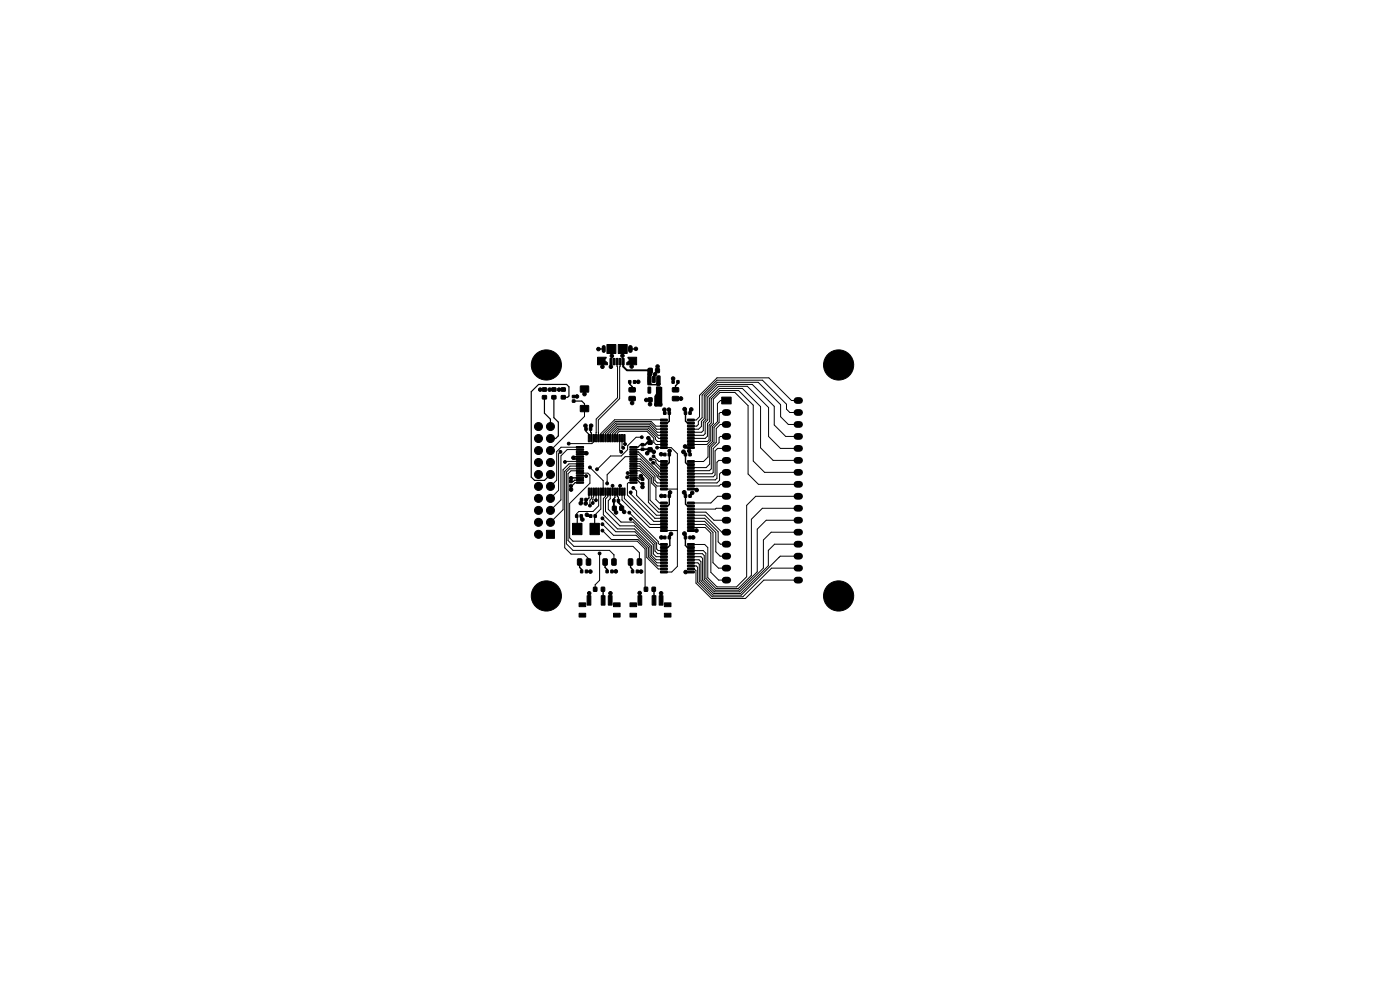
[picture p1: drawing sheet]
<svg xmlns="http://www.w3.org/2000/svg" width="297mm" height="210mm" viewBox="0 0 297 210" stroke-linecap="round" stroke-linejoin="round" font-family="sans-serif">
<g fill="#000" stroke="#000" stroke-width=".21">
<path d="M126.8 75.8h1.8l-.2 .4v.4l.5 .3v.5h-2.1zM129.4 76h.4v1.4h-.4zM130.1 76h.4v1.4h-.4zM128.8 73.1h1.9v1.9h-1.9zM130.7 76h.4v1.4h-.4zM131.4 76h.4v1.4h-.4zM132 76h.4v1.4h-.4zM133.2 75.8h1.9v1.6h-2.1v-.5l.5-.3v-.4zM131.2 73.1h1.9v1.9h-1.9zM137.5 78.2h.8v.8h-.8zM137.5 79.9h.5v1.2h-.5zM138.5 79.9h.5l-.1 1.2h-.5z"/>
<path d="M139.1 78.2h.8v.8h-.8zM139.4 79.9h.5v1.2h-.5zM115.1 83.9h.8v.7h-.8zM115.1 82.3h.8v.7h-.8zM117.1 83.9h.8v.7h-.8zM117.1 82.3h.8v.7h-.8zM119.1 83.9h.8v.7h-.8zM119.1 82.3h.8v.7h-.8zM121.4 84.8h.6v.5h-.6zM121.4 83.9h.6v.5h-.6zM122.3 94.7h1.4l.1 .2-1.5 .1zM122.3 95.2h1.4l.1 .2-1.5 .1z"/>
<path d="M122.3 95.7h1.4l.1 .2-1.5 .1zM122.3 96.2h1.4l.1 .2-1.5 .1zM122.3 96.7h1.4l.1 .2-1.5 .1zM122.3 97.2h1.4l.1 .2-1.5 .1zM122.3 97.7h1.4l.1 .2-1.5 .1zM122.3 98.2h1.4l.1 .2-1.5 .1zM122.3 98.7h1.4l.1 .2-1.5 .1zM122.3 99.2h1.4l.1 .2-1.5 .1zM123.1 81.9h1.8v1.3h-1.8zM123.1 86h1.8v1.3h-1.8zM124.1 90.7h.5v.6h-.5zM124.8 92.2h.3l-.1 1.5-.2-.1z"/>
<path d="M125 90.7h.5v.6h-.5zM125.3 92.2h.3l-.1 1.5-.2-.1zM125.8 92.2h.3l-.1 1.5-.2-.1zM126.3 92.2h.3l-.1 1.5-.2-.1zM126.8 92.2h.3l-.1 1.5-.2-.1zM127.3 92.2h.3l-.1 1.5-.2-.1zM127.8 92.2h.3l-.1 1.5-.2-.1zM128.3 92.2h.3l-.1 1.5-.2-.1zM128.8 92.2h.3l-.1 1.5-.2-.1zM129.3 92.2h.3l-.1 1.5-.2-.1zM129.8 92.2h.3l-.1 1.5-.2-.1zM130.3 92.2h.3l-.1 1.5-.2-.1z"/>
<path d="M130.8 92.2h.3l-.1 1.5-.2-.1zM131.3 92.2h.3l-.1 1.5-.2-.1zM131.8 92.2h.3l-.1 1.5-.2-.1zM132.3 92.2h.3l-.1 1.5-.2-.1zM133.4 80.7h.4v.6h-.4zM133.6 99.2h1.5l.1 .2-1.5 .1zM133.6 98.7h1.5l.1 .2-1.5 .1zM133.6 98.2h1.5l.1 .2-1.5 .1zM133.6 97.7h1.5l.1 .2-1.5 .1zM133.6 97.2h1.5l.1 .2-1.5 .1zM133.6 96.7h1.5l.1 .2-1.5 .1zM133.6 96.2h1.5l.1 .2-1.5 .1z"/>
<path d="M133.6 95.7h1.5l.1 .2-1.5 .1zM133.6 95.2h1.5l.1 .2-1.5 .1zM133.6 94.7h1.5l.1 .2-1.5 .1zM134.4 80.7h.4v.6h-.4zM133.5 82.3l1.2-.1 .1 .2v.6l-.2 .2h-1l-.2-.3zM133.5 84.1h1.2l.1 .2v.6l-.2 .1h-1l-.2-.2zM136 94.1h.6v.5h-.6zM136 95.1h.6v.4h-.6zM137.5 82.1l.5 .1v1.2l-.5-.1zM137.5 93.5h.8v.7h-.8zM137.5 95h.8v.8h-.8zM137.5 84.4h.8v.8h-.8z"/>
<path d="M139.4 82.1l.5 .1v1.2l-.5-.1zM139.1 84.4h.8v.8h-.8zM140.1 97.7h1.4l.1 .3-1.4 .1zM140.1 98.4h1.4l.1 .3h-1.4zM140.1 99h1.4l.1 .3-1.4 .1zM140.1 99.7h1.4l.1 .3h-1.4zM140.1 88.9h1.4l.1 .3-1.4 .1zM140.1 89.6h1.4l.1 .3h-1.4zM140.1 90.2h1.4l.1 .3-1.4 .1zM140.1 90.9h1.4l.1 .3h-1.4zM140.1 91.5h1.4l.1 .3-1.4 .1zM140.1 92.2h1.4l.1 .3h-1.4z"/>
<path d="M140.1 92.8h1.4l.1 .3-1.4 .1zM140.1 93.5h1.4l.1 .3h-1.4zM140.1 94.1h1.4l.1 .3-1.4 .1zM140.1 94.8h1.4l.1 .3h-1.4zM140.8 87.4h.5v.5h-.5zM140.8 96.2h.5v.5h-.5zM141.7 87.4h.5v.5h-.5zM141.7 96.2h.5v.5h-.5zM142.6 80.7h.4v.6h-.4zM142.7 82.3l1.2-.1 .1 .2v.6l-.2 .2h-1l-.2-.3zM142.7 84.1h1.2l.1 .2v.6l-.2 .1h-1l-.2-.2zM143.6 80.7h.4v.6h-.4z"/>
<path d="M145.2 96.2h.5v.5h-.5zM145.2 87.4h.5v.5h-.5zM145.9 99.7h1.3l.1 .3h-1.4zM145.9 99h1.3l.1 .3-1.4 .1zM145.9 98.4h1.3l.1 .3h-1.4zM145.9 97.7h1.3l.1 .3-1.4 .1zM145.9 94.8h1.3l.1 .3h-1.4zM145.9 94.1h1.3l.1 .3-1.4 .1zM145.9 93.5h1.3l.1 .3h-1.4zM145.9 92.8h1.3l.1 .3-1.4 .1zM145.9 92.2h1.3l.1 .3h-1.4zM145.9 91.5h1.3l.1 .3-1.4 .1z"/>
<path d="M145.9 90.9h1.3l.1 .3h-1.4zM145.9 90.2h1.3l.1 .3-1.4 .1zM145.9 89.6h1.3l.1 .3h-1.4zM145.9 88.9h1.3l.1 .3-1.4 .1zM146.1 96.2h.5v.5h-.5zM146.1 87.4h.5v.5h-.5zM153.1 84.2h2v1.5h-2zM115.9 112.5h1.7v1.7h-1.7zM120.8 102.9h.6v.4h-.6zM120.8 101.9h.6v.5h-.6zM122.3 99.7h1.4l.1 .2-1.5 .1zM122.3 100.2h1.4l.1 .2-1.5 .1z"/>
<path d="M122.3 100.7h1.4l.1 .2-1.5 .1zM122.3 101.2h1.4l.1 .2-1.5 .1zM122.3 101.7h1.4l.1 .2-1.5 .1zM122.3 102.2h1.4l.1 .2-1.5 .1zM122.6 118.6l.6-.1 .2 .2 .1 1-.2 .2h-.6l-.2-.1zM122.1 109.2h.5v.5h-.5zM121.5 111h2v2.4h-2zM123.1 109.2h.4v.5h-.4zM123.1 105.7h.5v.6h-.5zM124.4 118.6l.7-.1 .2 .2v1l-.1 .2h-.6l-.2-.1zM124.1 105.7h.5v.6h-.5zM124.8 103.5l.3 .1-.1 1.5-.2-.1z"/>
<path d="M125.1 109.2h.4v.5h-.4zM125.3 103.5l.3 .1-.1 1.5-.2-.1zM125.8 103.5l.3 .1-.1 1.5-.2-.1zM126 109.2h.5v.5h-.5zM126.3 103.5l.3 .1-.1 1.5-.2-.1zM126.8 103.5l.3 .1-.1 1.5-.2-.1zM125.2 111h2v2.4h-2zM127.3 103.5l.3 .1-.1 1.5-.2-.1zM128 118.6l.6-.1 .2 .2 .1 1-.2 .2h-.6l-.2-.1zM127.8 103.5l.3 .1-.1 1.5-.2-.1zM128.3 103.5l.3 .1-.1 1.5-.2-.1zM128.8 103.5l.3 .1-.1 1.5-.2-.1z"/>
<path d="M129.3 103.5l.3 .1-.1 1.5-.2-.1zM129.8 118.6l.7-.1 .2 .2v1l-.1 .2h-.6l-.2-.1zM129.8 103.5l.3 .1-.1 1.5-.2-.1zM130.3 103.5l.3 .1-.1 1.5-.2-.1zM130 106h.5v.5h-.5zM129.9 107.4h.8v.8h-.8zM130.8 103.5l.3 .1-.1 1.5-.2-.1zM131.3 103.5l.3 .1-.1 1.5-.2-.1zM130.9 106h.5v.5h-.5zM131.8 103.5l.3 .1-.1 1.5-.2-.1zM131.5 107.4h.8v.8h-.8zM132.3 103.5l.3 .1-.1 1.5-.2-.1z"/>
<path d="M133.4 118.6l.6-.1 .2 .2 .1 1-.2 .2h-.6l-.2-.1zM133.6 102.2h1.5l.1 .2-1.5 .1zM133.6 101.7h1.5l.1 .2-1.5 .1zM133.6 101.2h1.5l.1 .2-1.5 .1zM133.6 100.7h1.5l.1 .2-1.5 .1zM133.6 100.2h1.5l.1 .2-1.5 .1zM133.6 99.7h1.5l.1 .2-1.5 .1zM135.2 118.6l.7-.1 .2 .2v1l-.1 .2h-.6l-.2-.1zM136 101.4h.6v.5h-.6zM136 102.4h.6v.4h-.6zM140.1 106.5h1.4l.1 .3-1.4 .1zM140.1 107.2h1.4l.1 .3h-1.4z"/>
<path d="M140.1 107.8h1.4l.1 .3-1.4 .1zM140.1 108.5h1.4l.1 .3h-1.4zM140.1 109.1h1.4l.1 .3-1.4 .1zM140.1 109.8h1.4l.1 .3h-1.4zM140.1 110.4h1.4l.1 .3-1.4 .1zM140.1 111.1h1.4l.1 .3h-1.4zM140.1 111.7h1.4l.1 .3-1.4 .1zM140.1 112.4h1.4l.1 .3h-1.4zM140.1 100.3h1.4l.1 .3-1.4 .1zM140.1 101h1.4l.1 .3h-1.4zM140.1 101.6h1.4l.1 .3-1.4 .1zM140.1 102.3h1.4l.1 .3h-1.4z"/>
<path d="M140.1 102.9h1.4l.1 .3-1.4 .1zM140.1 103.6h1.4l.1 .3h-1.4zM140.1 115.3h1.4l.1 .3-1.4 .1zM140.1 116h1.4l.1 .3h-1.4zM140.1 116.6h1.4l.1 .3-1.4 .1zM140.1 117.3h1.4l.1 .3h-1.4zM140.1 117.9h1.4l.1 .3-1.4 .1zM140.1 118.6h1.4l.1 .3h-1.4zM140.1 119.2h1.4l.1 .3-1.4 .1zM140.1 119.9h1.4l.1 .3h-1.4zM140.8 105h.5v.5h-.5zM140.8 113.8h.5v.5h-.5z"/>
<path d="M141.7 105h.5v.5h-.5zM141.7 113.8h.5v.5h-.5zM145.2 113.8h.5v.5h-.5zM145.2 105h.5v.5h-.5zM145.9 112.4h1.3l.1 .3h-1.4zM145.9 111.7h1.3l.1 .3-1.4 .1zM145.9 111.1h1.3l.1 .3h-1.4zM145.9 110.4h1.3l.1 .3-1.4 .1zM145.9 109.8h1.3l.1 .3h-1.4zM145.9 109.1h1.3l.1 .3-1.4 .1zM145.9 108.5h1.3l.1 .3h-1.4zM145.9 107.8h1.3l.1 .3-1.4 .1z"/>
<path d="M145.9 107.2h1.3l.1 .3h-1.4zM145.9 106.5h1.3l.1 .3-1.4 .1zM145.9 103.6h1.3l.1 .3h-1.4zM145.9 102.9h1.3l.1 .3-1.4 .1zM145.9 102.3h1.3l.1 .3h-1.4zM145.9 101.6h1.3l.1 .3-1.4 .1zM145.9 101h1.3l.1 .3h-1.4zM145.9 100.3h1.3l.1 .3-1.4 .1zM145.9 119.9h1.3l.1 .3h-1.4zM145.9 119.2h1.3l.1 .3-1.4 .1zM145.9 118.6h1.3l.1 .3h-1.4zM145.9 117.9h1.3l.1 .3-1.4 .1z"/>
<path d="M145.9 117.3h1.3l.1 .3h-1.4zM145.9 116.6h1.3l.1 .3-1.4 .1zM145.9 116h1.3l.1 .3h-1.4zM145.9 115.3h1.3l.1 .3-1.4 .1zM146.1 113.8h.5v.5h-.5zM146.1 105h.5v.5h-.5zM122.8 127.9h1.4v.8h-1.4zM122.8 130.1h1.4v.8h-1.4zM123.2 120.9h.4v.6h-.4zM124.2 120.9h.4v.6h-.4zM124.5 126.4h.9v2h-.9zM125.9 124.6h.7v.8h-.7z"/>
<path d="M127.5 126.4h.9v2h-.9zM127.6 124.6h.7v.8h-.7zM128.6 120.9h.4v.6h-.4zM129.1 126.4h.7v2h-.7zM129.6 120.9h.4v.6h-.4zM130.2 127.9h1.3v.8h-1.3zM130.2 130.1h1.3v.8h-1.3zM133.6 127.9h1.4v.8h-1.4zM133.6 130.1h1.4v.8h-1.4zM134 120.9h.4v.6h-.4zM135 120.9h.4v.6h-.4zM135.3 126.4h.8v2h-.8z"/>
<path d="M136.7 124.6h.7v.8h-.7zM138.3 126.4h.8v2h-.8zM138.3 124.6h.7v.8h-.7zM139.8 126.4h.8v2h-.8zM140.1 120.5h1.4l.1 .3-1.4 .1zM140.1 121.2h1.4l.1 .3h-1.4zM140.9 127.9h1.4v.8h-1.4zM140.9 130.1h1.4v.8h-1.4zM145.9 121.2h1.3l.1 .3h-1.4zM145.9 120.5h1.3l.1 .3-1.4 .1z"/>
<circle cx="113.5" cy="77.4" r=".4"/>
<circle cx="114.2" cy="79.1" r=".4"/>
<circle cx="114.2" cy="75.7" r=".4"/>
<circle cx="115.9" cy="77.4" r="3.2"/>
<circle cx="115.9" cy="75" r=".4"/>
<circle cx="115.9" cy="79.8" r=".4"/>
<circle cx="117.6" cy="79.1" r=".4"/>
<circle cx="117.6" cy="75.7" r=".4"/>
<circle cx="118.3" cy="77.4" r=".4"/>
<circle cx="127" cy="74.1" r=".37"/>
<circle cx="127.8" cy="77.8" r=".38"/>
<circle cx="129.6" cy="77.8" r=".37"/>
<circle cx="129.8" cy="75.5" r=".37"/>
<circle cx="132.1" cy="75.5" r=".37"/>
<circle cx="134" cy="77.8" r=".37"/>
<circle cx="134.9" cy="74" r=".37"/>
<circle cx="137.8" cy="79.4" r=".4"/>
<circle cx="139" cy="79.4" r=".37"/>
<circle cx="139.5" cy="77.8" r=".38"/>
<circle cx="175.5" cy="77.4" r=".4"/>
<circle cx="176.2" cy="79.1" r=".4"/>
<circle cx="176.2" cy="75.7" r=".4"/>
<circle cx="177.9" cy="75" r=".4"/>
<circle cx="177.9" cy="79.8" r=".4"/>
<circle cx="177.9" cy="77.4" r="3.2"/>
<circle cx="179.6" cy="79.1" r=".4"/>
<circle cx="179.6" cy="75.7" r=".4"/>
<circle cx="180.3" cy="77.4" r=".4"/>
<circle cx="114.2" cy="90.5" r=".85"/>
<circle cx="114.2" cy="93" r=".85"/>
<circle cx="114.2" cy="95.6" r=".85"/>
<circle cx="114.2" cy="98.1" r=".85"/>
<circle cx="114.6" cy="82.6" r=".37"/>
<circle cx="116.6" cy="82.6" r=".37"/>
<circle cx="116.8" cy="90.5" r=".85"/>
<circle cx="116.8" cy="98.1" r=".85"/>
<circle cx="116.8" cy="95.6" r=".85"/>
<circle cx="116.8" cy="93" r=".85"/>
<circle cx="118.6" cy="82.6" r=".37"/>
<circle cx="118.9" cy="95.8" r=".3"/>
<circle cx="119.8" cy="98" r=".3"/>
<circle cx="120.7" cy="94.1" r=".3"/>
<circle cx="121.7" cy="97.1" r=".37"/>
<circle cx="122.4" cy="84.1" r=".38"/>
<circle cx="124" cy="83.6" r=".37"/>
<circle cx="124.2" cy="90.3" r=".37"/>
<circle cx="124.4" cy="96.2" r=".38"/>
<circle cx="125.1" cy="99.1" r=".3"/>
<circle cx="125.4" cy="90.3" r=".38"/>
<circle cx="126.7" cy="99.5" r=".3"/>
<circle cx="131.8" cy="95.8" r=".3"/>
<circle cx="132.2" cy="95" r=".3"/>
<circle cx="132.6" cy="94.2" r=".3"/>
<circle cx="134.1" cy="85.5" r=".38"/>
<circle cx="135.4" cy="81" r=".38"/>
<circle cx="136.2" cy="92.8" r=".3"/>
<circle cx="137.1" cy="84.8" r=".37"/>
<circle cx="137.3" cy="96.2" r=".37"/>
<circle cx="137.5" cy="93" r=".37"/>
<circle cx="137.9" cy="85.8" r=".37"/>
<circle cx="138.1" cy="97.5" r=".3"/>
<circle cx="138.5" cy="98.1" r=".3"/>
<circle cx="138.6" cy="96.8" r=".3"/>
<circle cx="138.7" cy="95.9" r=".37"/>
<circle cx="139.2" cy="85.8" r=".3"/>
<circle cx="139.4" cy="95" r=".3"/>
<circle cx="139.6" cy="81.4" r=".4"/>
<circle cx="140.2" cy="85.8" r=".3"/>
<circle cx="140.2" cy="96.3" r=".37"/>
<circle cx="141" cy="86.9" r=".37"/>
<circle cx="141.9" cy="86.9" r=".37"/>
<circle cx="142.1" cy="95.6" r=".37"/>
<circle cx="142.8" cy="80.3" r=".38"/>
<circle cx="144.5" cy="84.6" r=".4"/>
<circle cx="145" cy="95.8" r=".4"/>
<circle cx="145.3" cy="86.8" r=".4"/>
<circle cx="145.3" cy="94.7" r=".38"/>
<circle cx="146.2" cy="95.6" r=".38"/>
<circle cx="146.7" cy="86.9" r=".38"/>
<circle cx="114.2" cy="100.6" r=".85"/>
<circle cx="114.2" cy="113.3" r=".85"/>
<circle cx="114.2" cy="110.8" r=".85"/>
<circle cx="114.2" cy="105.7" r=".85"/>
<circle cx="114.2" cy="103.2" r=".85"/>
<circle cx="114.2" cy="108.3" r=".85"/>
<circle cx="116.8" cy="103.2" r=".85"/>
<circle cx="116.8" cy="100.6" r=".85"/>
<circle cx="116.8" cy="110.8" r=".85"/>
<circle cx="116.8" cy="105.7" r=".85"/>
<circle cx="116.8" cy="108.3" r=".85"/>
<circle cx="121.1" cy="101.5" r=".38"/>
<circle cx="121.1" cy="103.9" r=".38"/>
<circle cx="123.2" cy="106.7" r=".37"/>
<circle cx="123.6" cy="110.2" r=".37"/>
<circle cx="124.3" cy="106.8" r=".37"/>
<circle cx="124.4" cy="101" r=".3"/>
<circle cx="124.5" cy="109.2" r=".37"/>
<circle cx="125.1" cy="107.2" r=".3"/>
<circle cx="125.8" cy="106.7" r=".3"/>
<circle cx="126.4" cy="106.1" r=".3"/>
<circle cx="127.2" cy="117.4" r=".3"/>
<circle cx="127.8" cy="111.2" r=".3"/>
<circle cx="127.8" cy="112.5" r=".3"/>
<circle cx="127.8" cy="110" r=".3"/>
<circle cx="128.8" cy="102.5" r=".3"/>
<circle cx="129.9" cy="103.1" r=".3"/>
<circle cx="130.7" cy="108.7" r=".37"/>
<circle cx="131.5" cy="103.1" r=".3"/>
<circle cx="132.4" cy="108.6" r=".37"/>
<circle cx="133.1" cy="101.2" r=".3"/>
<circle cx="133.1" cy="100.4" r=".3"/>
<circle cx="133.5" cy="108.8" r=".3"/>
<circle cx="133.8" cy="104.5" r=".3"/>
<circle cx="133.8" cy="110.1" r=".3"/>
<circle cx="134.3" cy="103.5" r=".3"/>
<circle cx="134.4" cy="103.4" r=".07"/>
<circle cx="135.9" cy="101" r=".37"/>
<circle cx="136.3" cy="103.3" r=".37"/>
<circle cx="140.3" cy="114" r=".37"/>
<circle cx="140.3" cy="105.2" r=".37"/>
<circle cx="142.1" cy="104.5" r=".38"/>
<circle cx="142.4" cy="113.3" r=".37"/>
<circle cx="145.1" cy="104.5" r=".4"/>
<circle cx="145.2" cy="113.2" r=".4"/>
<circle cx="146.8" cy="104.6" r=".38"/>
<circle cx="147.1" cy="114" r=".37"/>
<circle cx="147.8" cy="112.5" r=".37"/>
<circle cx="147.8" cy="104" r=".37"/>
<circle cx="113.5" cy="126.4" r=".4"/>
<circle cx="114.2" cy="124.7" r=".4"/>
<circle cx="114.2" cy="128.1" r=".4"/>
<circle cx="115.9" cy="126.4" r="3.2"/>
<circle cx="115.9" cy="128.8" r=".4"/>
<circle cx="115.9" cy="124" r=".4"/>
<circle cx="117.6" cy="124.7" r=".4"/>
<circle cx="117.6" cy="128.1" r=".4"/>
<circle cx="118.3" cy="126.4" r=".4"/>
<circle cx="125" cy="125.9" r=".37"/>
<circle cx="125.3" cy="121.3" r=".37"/>
<circle cx="129.5" cy="125.9" r=".38"/>
<circle cx="130.7" cy="121.2" r=".37"/>
<circle cx="135.7" cy="125.8" r=".37"/>
<circle cx="136" cy="121.3" r=".37"/>
<circle cx="140.2" cy="125.9" r=".37"/>
<circle cx="145.4" cy="121.4" r=".37"/>
<circle cx="175.5" cy="126.4" r=".4"/>
<circle cx="176.2" cy="124.7" r=".4"/>
<circle cx="176.2" cy="128.1" r=".4"/>
<circle cx="177.9" cy="128.8" r=".4"/>
<circle cx="177.9" cy="124" r=".4"/>
<circle cx="177.9" cy="126.4" r="3.2"/>
<circle cx="179.6" cy="124.7" r=".4"/>
<circle cx="179.6" cy="128.1" r=".4"/>
<circle cx="180.3" cy="126.4" r=".4"/>
</g>
<path d="M133.7 73.7v.7" fill="none" stroke="#000" stroke-width="1"/>
<path d="M128.1 73.6v.9" fill="none" stroke="#000" stroke-width=".85"/>
<g fill="none" stroke="#000" stroke-width="1.4">
<path d="M153.8 87.5h.6M153.8 90h.6M153.8 92.6h.6M153.8 95.1h.6M153.8 97.7h.6M169.1 87.5h.5M169.1 90h.5M169.1 92.6h.5M169.1 95.1h.5M169.1 97.7h.5M169.1 85h.5M153.8 100.2h.6"/>
<path d="M153.8 102.7h.6M153.8 105.3h.6M153.8 107.8h.6M153.8 110.4h.6M153.8 112.9h.6M153.8 115.4h.6M153.8 118h.6M169.1 100.2h.5M169.1 102.7h.5M169.1 105.3h.5M169.1 107.8h.5M169.1 110.4h.5"/>
<path d="M169.1 112.9h.5M169.1 115.4h.5M169.1 118h.5M153.8 120.5h.6M153.8 123.1h.6M169.1 120.5h.5M169.1 123.1h.5"/>
</g>
<g fill="none" stroke="#000" stroke-width=".4">
<path d="M132.2 76.7v1.1l.8 .8h4.9l-.1 .2M114.6 82.6h.9M114.6 82.6v.1M116.6 82.6h.9M116.6 82.6v.1M119.5 82.6l-.9 .1M122.4 84.1h-.7M124 82.5v1.1M124.2 90.3l.1 .7M125.4 90.3l-.1 .7M134.1 84.6v.9M135.4 81h-.8"/>
<path d="M136.3 95.3l1.6 .1M137.5 93l.4 .3v.5h-.5l-.5 .5h-.6M137.9 95.4h.3l.5 .4M137.9 95.4l-.6 .8M140.2 96.4h.8M141 86.9v.7M141.9 86.9l.1 .7M142.1 95.7l-.1 .7M142.8 80.3v.7M144.5 84.6h-1.2M145 95.8l.4 .6M145.2 86.8l.2 .2v.6"/>
<path d="M145.3 94.7l.3 .2h1M146.2 95.7l.2 .1v.6M146.6 86.8l-.2 .3v.5M121.1 103.1v.7M121.1 101.4v.7M123.3 109.5v.5l.2 .2M123.4 106v.6l-.2 .2M124.3 106l-.1 .8M124.5 109.2l.3 .3h.5M130.2 106.2l.1 2.2 .4 .3M131.2 106.2v.4l.7 .7v.8l.5 .5M135.9 101l.4 .4v.2"/>
<path d="M136.3 102.6v.7M136.3 103.3h.1M140.3 114h.7M140.3 105.2h.7M142.2 104.4l-.2 .2v.6M142.3 113.2l-.3 .4v.4M145.2 104.4l.2 .3v.5M145.2 113.2l.2 .2v.6M146.6 112.5h1.1M146.6 103.7h1l.2 .3M146.9 104.5l-.5 .5v.2M147 114h-.6"/>
<path d="M147.8 112.5h-.1M124.4 121.2h.8M125 125.8l-.1 1.6M129.5 125.8v1.6M130.6 121.2h-.8M135.2 121.2h.8M135.7 125.8v1.6M136 121.2h.1M140.2 125.9v1.5M140.2 125.8v.1M146.6 121.3l-1.1 .1"/>
</g>
<g fill="none" stroke="#000" stroke-width=".3">
<path d="M127 74h-.1M127 74h1.1M127.8 77.8h.1M127.8 76.6v1.2M129.6 76.7v1.1M129.6 77.8h.1M129.7 74l.1 1.5M132.1 74v1.5M134 76.6v1.1M134 77.7h.1M134.9 74h-1.2M138.9 79.4l-.2 .2v.9"/>
<path d="M139.5 77.8v.8M139.5 77.7v.1M123 96.9h-1.1l-.3 .2 .3 .3h1.1M123 95.9h1.1l.3 .2-.2 .3h-1.2M133.6 81v.5l.5 .5v.7M137.1 84.8h.8v.9M142 96.4v1.7l-.4 .4h-.8M142 87.6v1.7l-.4 .4h-.8M143.8 81v.3l-.5 .5v.9M145.4 87.6v1.7l.4 .4h.8M145.4 96.4v1.7l.4 .4h.8M123 119.2v1.2l.4 .4v.4"/>
<path d="M123 101.4h-1.9M128.4 119.2v1.2l.4 .4v.4M133.8 119.2v1.2l.4 .4v.4M142 105.2v1.8l-.3 .3h-.9M142 114l.1 1.7-.4 .4h-.9M145.4 114v1.7l.4 .4h.8M145.4 105.2v1.7l.4 .4h.8M145.4 114h.1M127.9 125v2.4M138.7 125v2.4"/>
</g>
<g fill="none" stroke="#000" stroke-width=".25">
<path d="M115.5 84.3v3.4l1.3 1.2v1.6M117.5 84.3v4.3l1 .9v2.9l-.6 .6h-1.1M119.5 84.3h.9l.3-.3v-2l-.5-.4h-6l-1.5 1.5v18.1l.7 .7h2.1l1.3-1.3M121.7 85.1h1.7l.6 .6v1M124.3 91v.5l.7 .7v.7M125.3 91l.2 1.9M136.3 95.3l-1.9 .1M136.3 94.3h-.4l-.6 .6h-.9M122.3 109.5l.2 2.7M123 101.9h-1.1l-.3 .2h-.5M123 102.4h-1l-.7 .7h-.2M125 104.3v1.3l-.4 .4h-.3"/>
<path d="M126.3 109.5l-.1 2.7M130.5 104.3v1.2l-.3 .3v.4M131 104.3v1l.2 .2v.7M134.4 101.9h.8l.8 .7h.3M134.4 101.4h1l.2 .2h.7"/>
</g>
<g fill="none" stroke="#000" stroke-width=".21">
<path d="M130.9 76.7l.1 7.7-4.5 4.5v4M131.6 76.7l-.1 7.9-4.6 4.5 .1 3.8M118.9 95.8l-.4 .5v7.7l-1.7 1.7M123 98.9h-2.1l-1.1 1.1v16.2l1.4 1.3h2.7l.9 1v.7M123 99.4h-2.2l-.7 .7v15.3l1.4 1.4h7.8l.9 .9M123 99.9h-1.9l-.6 .6v14.2l1.3 1.2h12.5l1.3 1.3v2M123 98.4h-2.3l-1.2 1.3v8.4l-2.7 2.7M123 95.4h-2.7l-1.3 1.3v9.3l-2.2 2.3M123 94.9h-4l-.9 .9v6.1l-1.3 1.3M123 97.9l-3.2 .1M124 86.7v1.6l-7.2 7.3M125.2 99.1l2.8 2.9v2.3"/>
<path d="M126 92.9v.8l-.4 .4h-5M130 92.9v-.9l1.1-1.2h6.4l2.2 2.2h1.1M130.5 92.9v-1l.8-.8h6.1l1.7 1.7v.4l.4 .4h1.3M131 92.9v-1l.4-.4h5.8l1.5 1.5v.8l.4 .5h1.7M131.5 92.9v2.6l.3 .3h.1M132 92.9v1.9l.2 .2M132.5 92.9v1.3M134.4 98.9h1.3l2.5 2.5v1.1l1 .9v2.6l.7 .7h.9M134.4 99.9h1.3l1.8 1.8v4.8l2.1 2.1h1.2M134.4 98.4h1.3l2.9 2.8v1.2l.7 .7h1.5M134.4 97.9h1.4l3.1 3.1v1l.5 .4h1.4M134.4 96.4h1.1l4.3 4.3 .1 .4h.9"/>
<path d="M134.4 97.4h1.5l3.5 3.5v.2l.6 .7h.8M134.4 99.4h1.3l2.2 2.1v4.6l1.9 1.9h1M134.4 95.9h1.1M134.4 96.9h-1.8l-3.8 3.8v1.8M135.5 95.9l4.6 4.6h.7M135.5 95.9h.1M136.1 92.7h-1.2l-1.7 1.8v.9l-1.4 1.3h-2.3l-2.8 2.8M138.1 97.4h.8l.3 .4v.4l.9 1h.7M138.6 98.1l1.6 1.7h.6M138.6 96.8l1.2 1.1h1M139.4 95l3-.1 1.3 1.4v23.8l-1.2 1.2h-1.7M140.8 90.4h-1.7l-1-1h-7.6l-2.5 2.6v.9"/>
<path d="M140.8 89.1h-10.4l-2.9 2.9v.9M140.8 92.3h-1.2l-1.9-1.9h-6.7l-1.5 1.6v.9M140.8 91.7h-1.4l-1.6-1.6h-7l-1.8 1.9v.9M140.8 91h-1.5l-1.3-1.3h-7.3l-2.2 2.3v.9M140.8 94.9v.1M146.6 97.9h.1M146.6 93h3l.5-.5v-2.6l.5-.5v-4.9l2-2.1h4.9l3.8 3.9v8.7l2.7 2.7h5.3M146.6 93.6h3.5l.3-.3v-3.1l.5-.5v-5.1l1.7-1.8h4.1l3.1 3.2v11.8l2.4 2.4h7.1M146.6 91.7h2.3l.3-.3v-1.8l.6-.6v-5l2.4-2.4h7.4l4.7 4.6v3.9l2.4 2.5h2.6M146.6 94.3h3.4l.8-.8v-3.1l.5-.6v-5.1l1.5-1.4h3.1l2.8 2.8v14.4l2.2 2.2h8.4M146.6 92.3h2.7l.3-.3v-2.3l.6-.6v-4.9l2.2-2.2h6.2l4.4 4.4v6.2l2.6 2.5h3.7M154.1 90h-1.3l-.9 .9v2.9l-1 1.1v4.5l-.4 .4h-3.9"/>
<path d="M154.1 85h-1.3l-.6 .6v3.9l-1.1 1v3.2l-.9 .9v2.4l-1 .9h-2.6M154.1 87.5h-1.3l-.2 .2v1.9l-1.1 1.1v3.1l-.9 1v3.6l-.8 .8h-3.2M154.1 92.6h-1.3l-.2 .2v1.1l-1.3 1.2v5.1l-.2 .3h-4.5M154.1 95.1h-1.9l-.5 .6v5.1l-.4 .3h-4.7M154.1 97.7h-1.6l-.4 .4v3.3l-.3 .4h-5.2M169.3 85h-1.4l-4.8-4.9h-11l-3.7 3.8v4.5l-.7 .7h-1.1M169.3 87.5h-1.7l-.7-.7v-1.1l-5.2-5h-9.6l-3.2 3.1v4.8l-.7 .8v.7l-.4 .3h-1.2M169.3 90h-2.1l-1.6-1.6v-2.6l-4.7-4.7h-8.7l-2.8 2.8v4.9l-.6 .6v1l-.6 .6h-1.6M123 100.4h1.7l.5 .4v1.7l-4.4 4.3v7.3l.7 .7h13.7l1.7 1.7v8.3l.1 .2M123 100.9h1.2l.1 .1M125.5 104.3v1.5l-.3 .3v1.1M126 104.3l-.2 2.4"/>
<path d="M126.5 104.3l-.1 1.9M127 104.3v3l-1.2 1.2h-3l-.5 .5v.5M127.2 117.4v5.7l-.9 .9v1M127.5 104.3v3.7l-1.2 1.2v.3M127.8 112.5l1.9 2h5.6l1.9 1.8v1.9l2.4 2.5h1.2M127.8 111.2l2.4 2.3h4.7l2.6 2.7v1.9l2 1.9h1.3M127.8 110l2.8 2.8h4.1l3.2 3.2v2l1.4 1.4h1.5M128.5 104.3v1l-.5 .5v3.4l3 3h3.6l3.6 3.7v1.9l1 .9h1.6M129 104.3v1l-.5 .5v2.7l3 3h3.1l4 4v2l.6 .6h1.6M129.5 104.3v1.5l-.4 .4v1.9l2.7 2.7h2.5l4.6 4.6v1.5l.6 .5h1.3M129.9 104.3h.1M129.9 103.1v1.2"/>
<path d="M130.2 117.7v1.5M130.2 117.7h.1M131.5 103.1v1.2M132 104.3v1.8l5.8 5.8h3M132.5 104.3v1.5l5.4 5.4h2.9M133.2 100.4h.1M133.2 100.4h1.2M133.5 108.8l6.1 6.1v.3l.3 .3h.9M133.8 110.1h.4l5.1 5.1v1.3l.3 .3h1.2M133.8 104.4v.4l5.1 5.2M134.3 103.5l.8 .6v1l4.1 4.2h1.6M134.3 103.4v.1"/>
<path d="M134.4 100.9h-1l-.3 .3M134.4 102.4h-1.1l-.2 .2v2.4l5.6 5.6h2.1M139 109.9h1.8M139 109.9l-.1 .1M140.1 103.1h.1M140.8 112.5h2.9M140.8 103.7h2.9M143.7 112.5h.1M143.7 103.7v.1M146.6 108.6h3.1l1.8 1.8h2.6M146.6 109.3h2.9l3.7 3.6h.9M146.6 109.9h2.9l2.8 2.9v2.1l.5 .5h1.3"/>
<path d="M146.6 110.6h2.9l2.4 2.3v4.2l.9 .9h1.3M146.6 111.2h2.9l1.7 1.7v6.5l1.2 1.1h1.7M146.6 111.9h3l1.2 1.2v8.3l1.7 1.7h1.6M154.1 100.2h-1.1l-.4 .3v1.4l-.5 .5h-5.5M154.1 102.7h-1.2l-.3 .4h-6M154.1 105.3h-1.9l-1.4 1.4h-4.2M154.1 107.8h-2.2l-.1 .2h-5.2M165.3 118.2h.1M169.3 112.9h-5.7l-1.7 1.6v6l-5 5h-5.3l-2.6-2.5v-4.5l-.3-.4h-2.1M169.3 105.3h-9l-1.9 1.9v15.2l-2.2 2.1h-4.1l-1.9-2v-6.4l-.7-.6h-2.9M169.3 107.8h-7.6l-2.3 2.3v12l-2.8 2.7h-4.7l-2.1-2.1v-5.3l-.6-.6h-2.6M169.3 110.4h-6.8l-1.9 1.8v9.1l-3.9 3.9h-5l-2.3-2.3v-5.1l-.4-.3-2.4-.1"/>
<path d="M169.3 115.4h-5l-1.3 1.4v3.2l-5.9 5.9h-5.7l-2.7-2.7v-4.1l-.4-.4h-1.7M169.3 118h-3.8l-8.3 8.2h-5.9l-3-2.9v-3.6l-.3-.3h-1.4M146.6 120h1.1l.3 .4v3.1l3.1 3.1h6.5l6.1-6.1h5.6M146.6 120.7h.7l.3 .4v2.6l3.3 3.2h7.3l3.8-3.8h7.3"/>
</g>
<path d="M137.6 78h.6l.3 .2v.8l-.3 .7v1.6l.1 .1h.8l.1-.1 .1-1.4 .2-.3h.4l.3 .2-.2 1.9h-2.5l-.2-.1v-3.3zM139.2 82.1l.8-.2 .5 .3v3.8l-.2 .2-1.3 .1-.2-.2v-2l.4-.6z" fill="#000"/>
</svg>
